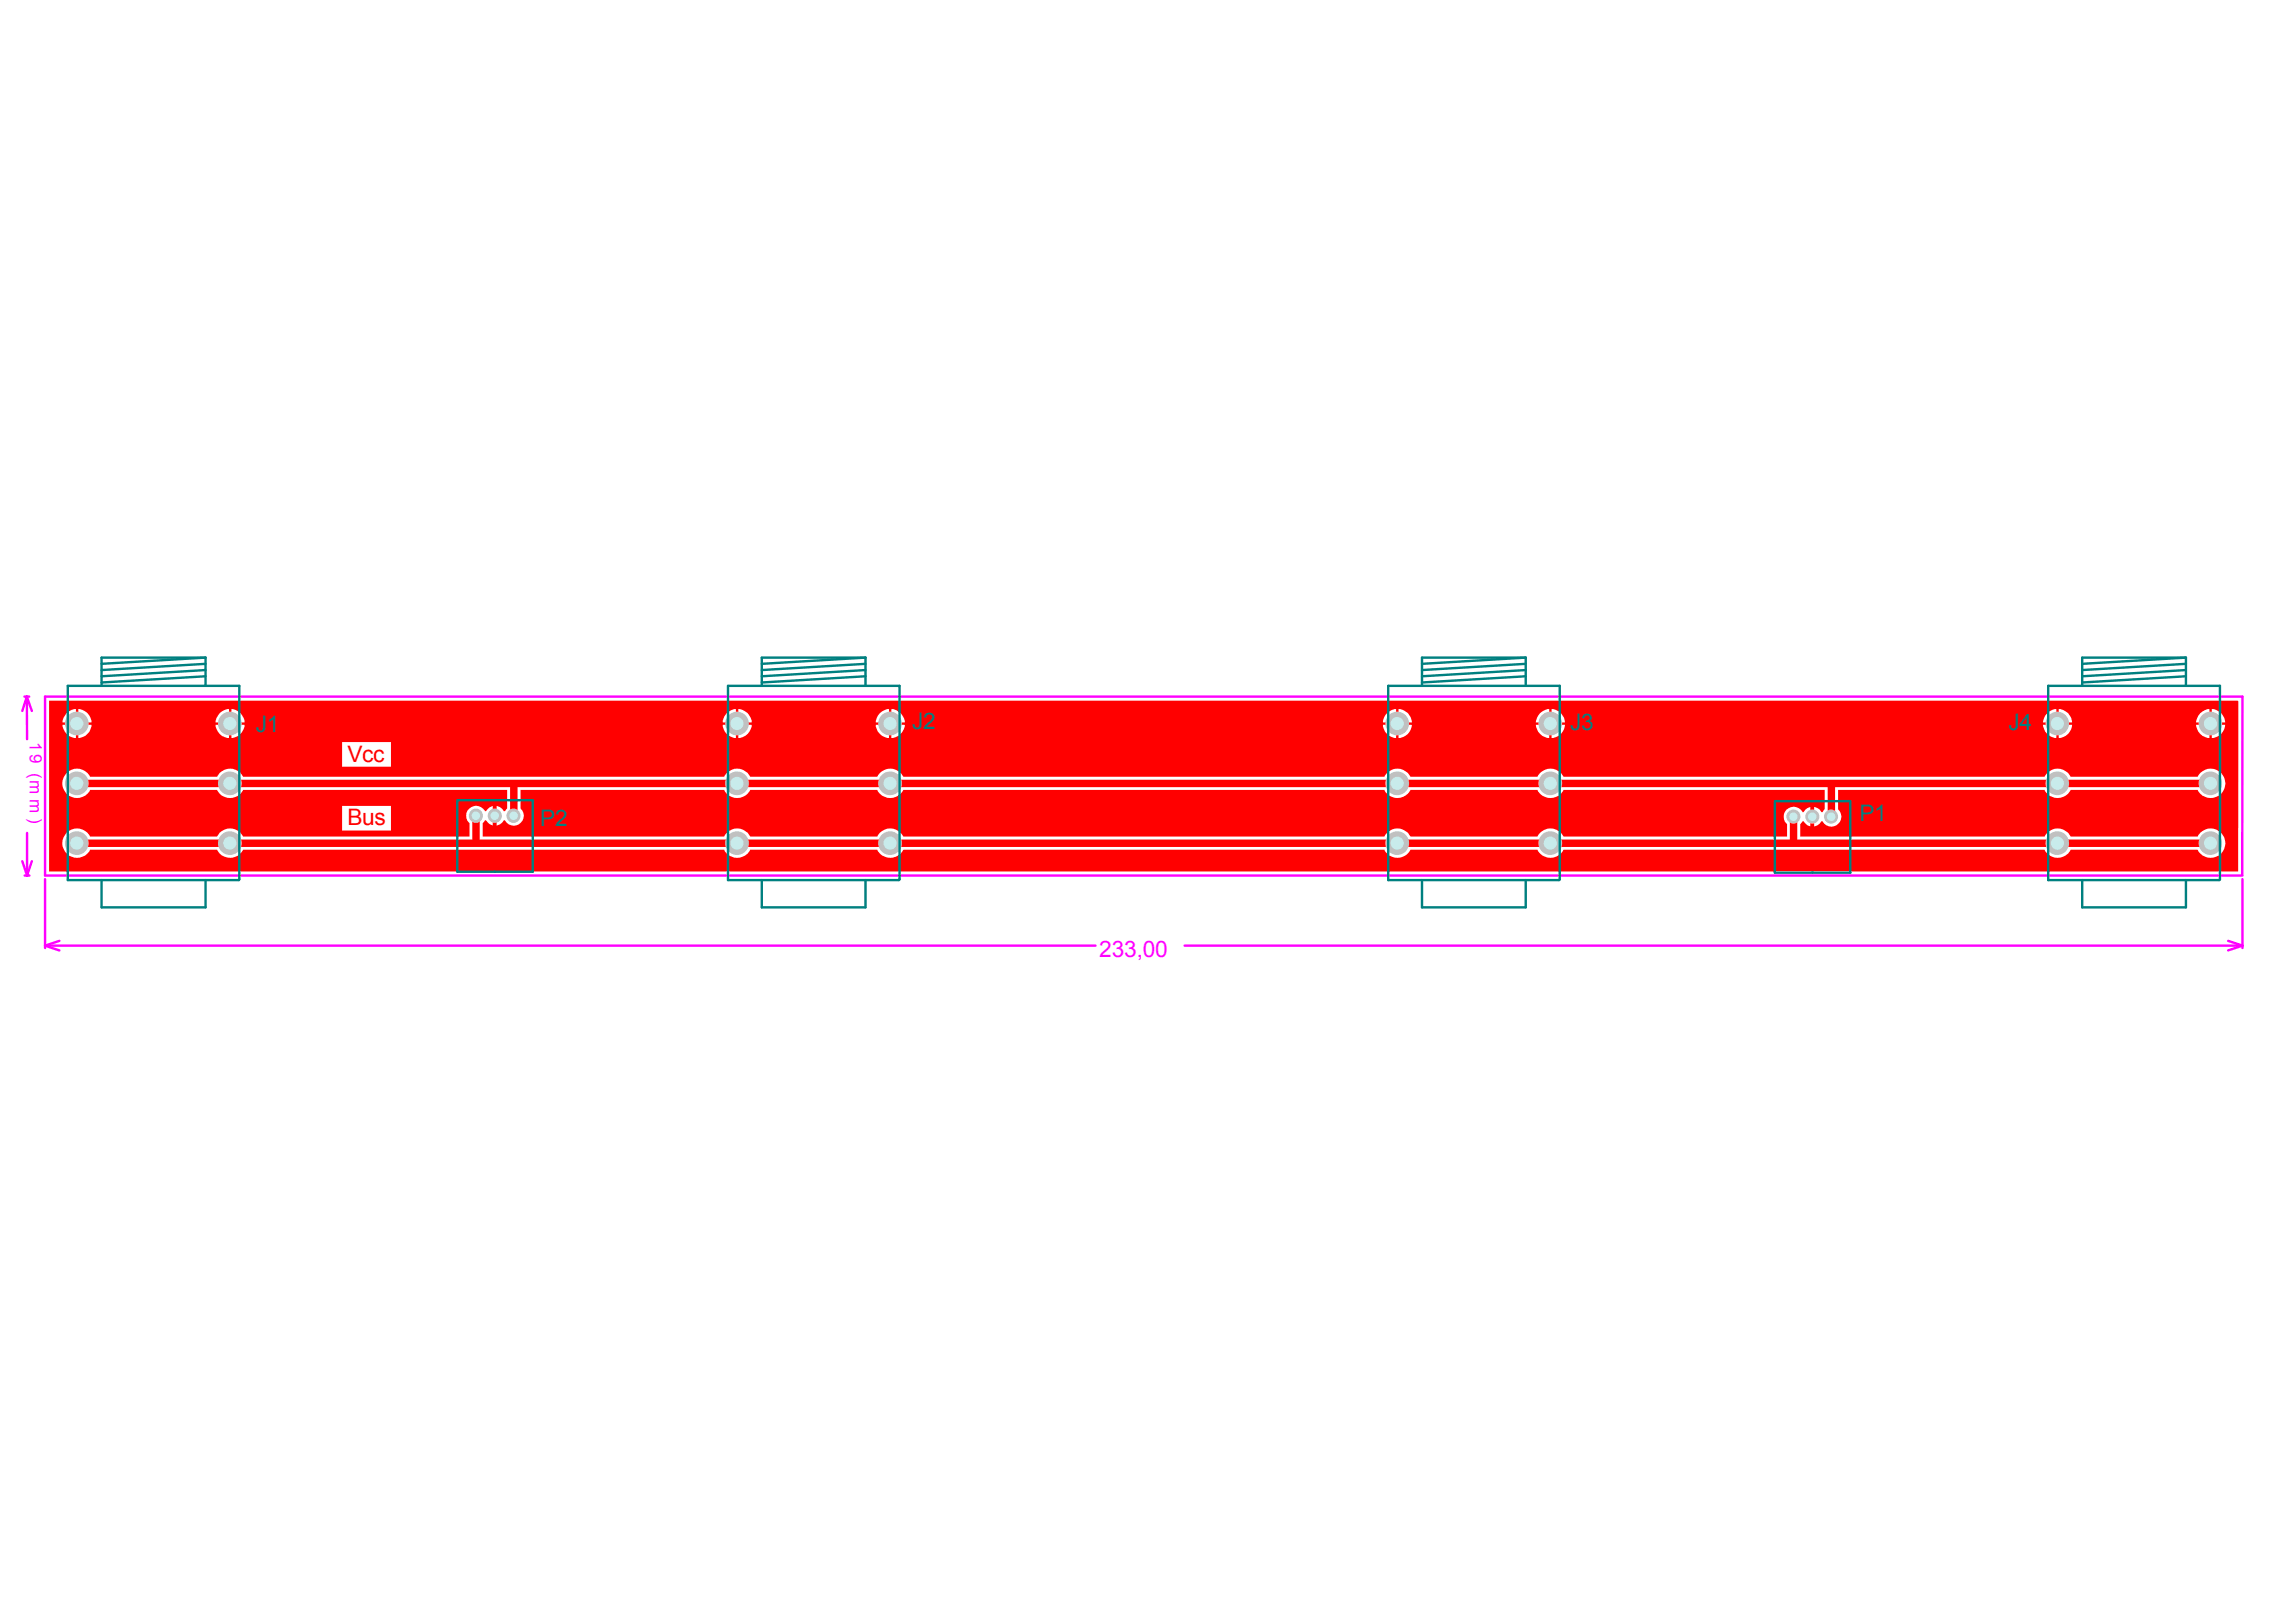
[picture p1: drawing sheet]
<svg xmlns="http://www.w3.org/2000/svg" width="840mm" height="594mm" viewBox="0 0 840 594" stroke-linecap="round" stroke-linejoin="round" font-family="sans-serif">
<defs><g id="words">
<g font-size="8.3" fill="#008080">
<text x="93.7" y="268">J1</text>
<text x="334" y="267">J2</text>
<text x="575" y="267.2">J3</text>
<text x="735.4" y="267.2">J4</text>
<text x="197.8" y="302.3">P2</text>
<text x="680.9" y="300.6">P1</text>
</g>
<g font-size="8.3" fill="#f00">
<text x="127.2" y="278.8">Vcc</text>
<text x="127.2" y="302.1">Bus</text>
</g>
<text font-size="8.3" fill="#f0f" x="402.5" y="350.2">233,00</text>
<g font-size="6.2" fill="#f0f">
<text x="10.9" y="271.5" transform="rotate(90 10.9 271.5)">1</text>
<text x="10.9" y="276" transform="rotate(90 10.9 276)">9 (m m )</text>
</g>
</g></defs>
<path d="M18 256.5h801.4l.2 .3-.1 62.2h-801.5zM809.9 259.5v4.9h4.9a5.1 5.1 0 0 0-4.9-4.9zM805.7 261a6 6 0 0 0-1.6 3.4h4.9v-4.9a5.2 5.2 0 0 0-3.3 1.5zM753.8 259.5v4.9h4.9a5.1 5.1 0 0 0-4.9-4.9zM749.6 261a6 6 0 0 0-1.6 3.4h5v-4.9a5.2 5.2 0 0 0-3.4 1.5zM568.1 259.5v4.9h4.9a5.1 5.1 0 0 0-4.9-4.9zM563.9 261a6 6 0 0 0-1.6 3.4h5v-4.9a5.2 5.2 0 0 0-3.4 1.5zM512.1 259.5v4.9h4.9a5.1 5.1 0 0 0-4.9-4.9zM507.9 261a5.2 5.2 0 0 0-1.5 3.4h4.8v-4.9a5.2 5.2 0 0 0-3.3 1.5zM326.4 259.5v4.9h4.9a5.1 5.1 0 0 0-4.9-4.9zM322.2 261a5.2 5.2 0 0 0-1.5 3.4h4.8v-4.9a5.2 5.2 0 0 0-3.3 1.5zM270.3 259.5v4.9h5a5.1 5.1 0 0 0-5-4.9zM266.1 261a5.2 5.2 0 0 0-1.5 3.4h4.9v-4.9a5.2 5.2 0 0 0-3.4 1.5zM84.7 259.5v4.9h4.9a5.1 5.1 0 0 0-4.9-4.9zM80.4 261a5.2 5.2 0 0 0-1.5 3.4h5v-4.9a5.2 5.2 0 0 0-3.5 1.5zM28.7 259.5v4.9h4.8a5.1 5.1 0 0 0-4.8-4.9zM24.4 261a5.2 5.2 0 0 0-1.5 3.4h4.9v-4.9a5.2 5.2 0 0 0-3.4 1.5zM809.9 265.3v4.8a5.1 5.1 0 0 0 4.9-4.8zM804.1 265.3a5.3 5.3 0 0 0 4.9 4.8v-4.8zM753.8 265.3v4.8a5.1 5.1 0 0 0 4.9-4.8zM748 265.3a5.3 5.3 0 0 0 5 4.8v-4.8zM28.7 265.3v4.8a5.1 5.1 0 0 0 4.8-4.8zM22.9 265.3a5.1 5.1 0 0 0 4.9 4.8v-4.8zM568.1 265.3v4.8a5.1 5.1 0 0 0 4.9-4.8zM562.3 265.3a5.3 5.3 0 0 0 5 4.8v-4.8zM512.1 265.3v4.8a5.1 5.1 0 0 0 4.9-4.8zM506.4 265.3a5.1 5.1 0 0 0 4.8 4.8v-4.8zM326.4 265.3v4.8a5.1 5.1 0 0 0 4.9-4.8zM320.7 265.3a5.1 5.1 0 0 0 4.8 4.8v-4.8zM270.3 265.3v4.8a5.1 5.1 0 0 0 5-4.8zM264.6 265.3a5.1 5.1 0 0 0 4.9 4.8v-4.8zM84.7 265.3v4.8a5.1 5.1 0 0 0 4.9-4.8zM78.9 265.3a5.1 5.1 0 0 0 5 4.8v-4.8zM125.3 271.6v9h17.9v-9zM24.4 282.9a5.4 5.4 0 0 0 .6 8.2 5.4 5.4 0 0 0 8-2h46.5a5.3 5.3 0 0 0 4.8 3 5.3 5.3 0 0 0 4.7-3h96.7v6.8l-.8 1h-.4a3.5 3.5 0 0 0-2.8-1.9v7.2a3.5 3.5 0 0 0 2.8-1.9h.4a3.7 3.7 0 0 0 5.5 1.2 3.7 3.7 0 0 0 .2-5.6v-6.8h74.6a5.3 5.3 0 0 0 4.7 3 5.3 5.3 0 0 0 4.8-3h46.5a5.3 5.3 0 0 0 4.8 3 5.3 5.3 0 0 0 4.8-3h176.1a5.3 5.3 0 0 0 4.8 3 5.3 5.3 0 0 0 4.8-3h46.5a5.3 5.3 0 0 0 4.7 3 5.3 5.3 0 0 0 4.8-3h95.6v7.1l-.8 1.1h-.4a3.1 3.1 0 0 0-2.8-1.9v7.1a3.5 3.5 0 0 0 2.8-1.9h.4a3.7 3.7 0 0 0 5.5 1.2 3.7 3.7 0 0 0 .2-5.6v-7.1h75.7a5.3 5.3 0 0 0 4.7 3 5.3 5.3 0 0 0 4.8-3h46.5a5.4 5.4 0 0 0 8.2 1.8 5.4 5.4 0 0 0 0-8.4 5.4 5.4 0 0 0-8.2 1.8h-46.5a5.3 5.3 0 0 0-4.8-3 5.3 5.3 0 0 0-4.7 3h-176.2a5.3 5.3 0 0 0-4.8-3 5.3 5.3 0 0 0-4.7 3h-46.5a5.3 5.3 0 0 0-4.8-3 5.3 5.3 0 0 0-4.8 3h-176.1a5.3 5.3 0 0 0-4.8-3 5.3 5.3 0 0 0-4.8 3h-46.5a5.3 5.3 0 0 0-4.8-3 5.3 5.3 0 0 0-4.7 3h-176.2a5.3 5.3 0 0 0-4.7-3 5.3 5.3 0 0 0-4.8 3h-46.5a5.3 5.3 0 0 0-8.6-1.4zM24.4 304.8a5.4 5.4 0 0 0 .6 8.2 5.4 5.4 0 0 0 8-2h46.5a5.3 5.3 0 0 0 4.8 3 5.3 5.3 0 0 0 4.7-3h176.2a5.3 5.3 0 0 0 4.7 3 5.3 5.3 0 0 0 4.8-3h46.5a5.3 5.3 0 0 0 4.8 3 5.3 5.3 0 0 0 4.8-3h176.1a5.3 5.3 0 0 0 4.8 3 5.3 5.3 0 0 0 4.8-3h46.5a5.3 5.3 0 0 0 4.7 3 5.3 5.3 0 0 0 4.8-3h176.2a5.3 5.3 0 0 0 4.7 3 5.3 5.3 0 0 0 4.8-3h46.5a5.4 5.4 0 0 0 8.2 1.8 5.4 5.4 0 0 0 0-8.4 5.4 5.4 0 0 0-8.2 1.8h-46.5a5.3 5.3 0 0 0-4.8-3 5.3 5.3 0 0 0-4.7 3h-89.5v-4.5l.8-1.1 .5 .2a3.5 3.5 0 0 0 2.7 1.7v-7.1a3.5 3.5 0 0 0-2.8 1.9h-.4a3.6 3.6 0 0 0-5.5-1.2 3.6 3.6 0 0 0-.1 5.6v4.5h-81.9a5.3 5.3 0 0 0-4.8-3 5.3 5.3 0 0 0-4.7 3h-46.5a5.3 5.3 0 0 0-4.8-3 5.3 5.3 0 0 0-4.8 3h-176.1a5.3 5.3 0 0 0-4.8-3 5.3 5.3 0 0 0-4.8 3h-46.5a5.3 5.3 0 0 0-4.8-3 5.3 5.3 0 0 0-4.7 3h-88.5v-4.9l.8-1 .6 .1a3.5 3.5 0 0 0 2.7 1.8v-7.2a3.5 3.5 0 0 0-2.8 1.9h-.5a3.6 3.6 0 0 0-5.4-1.2 3.6 3.6 0 0 0-.2 5.6v4.9h-82.9a5.3 5.3 0 0 0-4.7-3 5.3 5.3 0 0 0-4.8 3h-46.5a5.3 5.3 0 0 0-8.6-1.4zM125.3 295v9h17.9v-9z" fill="#f00"/>
<path d="M28.2 286.8h781.2M174.3 298.6v9.8M188.2 287.1v11.5M656.7 298.9v9.3M670.6 286.9v12M28.2 308.7h781.2" fill="none" stroke="#f00" stroke-width="2.7"/>
<path d="M181.1 291.7v12.4M663.6 292v12.5" fill="none" stroke="#f00" stroke-width="1.4"/>
<circle cx="670.5" cy="298.9" r="2.59" fill="#c0c0c0"/>
<circle cx="670.5" cy="298.9" r="1.58" fill="#c8ebeb"/>
<circle cx="84.2" cy="264.8" r="4.3" fill="#c0c0c0"/>
<circle cx="84.2" cy="264.8" r="2.41" fill="#c8ebeb"/>
<circle cx="84.2" cy="308.6" r="4.3" fill="#c0c0c0"/>
<circle cx="84.2" cy="308.6" r="2.41" fill="#c8ebeb"/>
<circle cx="84.2" cy="286.7" r="4.3" fill="#c0c0c0"/>
<circle cx="84.2" cy="286.7" r="2.41" fill="#c8ebeb"/>
<circle cx="567.7" cy="286.7" r="4.3" fill="#c0c0c0"/>
<circle cx="567.7" cy="286.7" r="2.41" fill="#c8ebeb"/>
<circle cx="567.7" cy="264.8" r="4.3" fill="#c0c0c0"/>
<circle cx="567.7" cy="264.8" r="2.41" fill="#c8ebeb"/>
<circle cx="567.7" cy="308.6" r="4.3" fill="#c0c0c0"/>
<circle cx="567.7" cy="308.6" r="2.41" fill="#c8ebeb"/>
<circle cx="656.7" cy="298.9" r="2.59" fill="#c0c0c0"/>
<circle cx="656.7" cy="299" r="1.56" fill="#c8ebeb"/>
<circle cx="663.6" cy="298.9" r="2.59" fill="#c0c0c0"/>
<circle cx="663.6" cy="298.9" r="1.58" fill="#c8ebeb"/>
<circle cx="511.6" cy="308.6" r="4.3" fill="#c0c0c0"/>
<circle cx="511.6" cy="308.6" r="2.41" fill="#c8ebeb"/>
<circle cx="511.6" cy="286.7" r="4.3" fill="#c0c0c0"/>
<circle cx="511.6" cy="286.7" r="2.41" fill="#c8ebeb"/>
<circle cx="511.6" cy="264.8" r="4.3" fill="#c0c0c0"/>
<circle cx="511.6" cy="264.8" r="2.41" fill="#c8ebeb"/>
<circle cx="269.9" cy="308.6" r="4.3" fill="#c0c0c0"/>
<circle cx="269.9" cy="308.6" r="2.41" fill="#c8ebeb"/>
<circle cx="269.9" cy="286.7" r="4.3" fill="#c0c0c0"/>
<circle cx="269.9" cy="286.7" r="2.41" fill="#c8ebeb"/>
<circle cx="269.9" cy="264.8" r="4.3" fill="#c0c0c0"/>
<circle cx="269.9" cy="264.8" r="2.41" fill="#c8ebeb"/>
<circle cx="325.9" cy="308.6" r="4.3" fill="#c0c0c0"/>
<circle cx="325.9" cy="308.6" r="2.41" fill="#c8ebeb"/>
<circle cx="325.9" cy="286.7" r="4.3" fill="#c0c0c0"/>
<circle cx="325.9" cy="286.7" r="2.41" fill="#c8ebeb"/>
<circle cx="325.9" cy="264.8" r="4.3" fill="#c0c0c0"/>
<circle cx="325.9" cy="264.8" r="2.41" fill="#c8ebeb"/>
<circle cx="174.2" cy="298.6" r="2.61" fill="#c0c0c0"/>
<circle cx="174.2" cy="298.6" r="1.56" fill="#c8ebeb"/>
<circle cx="181.2" cy="298.6" r="2.61" fill="#c0c0c0"/>
<circle cx="181.1" cy="298.6" r="1.58" fill="#c8ebeb"/>
<circle cx="188" cy="298.6" r="2.61" fill="#c0c0c0"/>
<circle cx="188.1" cy="298.6" r="1.58" fill="#c8ebeb"/>
<circle cx="28.1" cy="308.6" r="4.3" fill="#c0c0c0"/>
<circle cx="28.1" cy="308.6" r="2.41" fill="#c8ebeb"/>
<circle cx="28.1" cy="286.7" r="4.3" fill="#c0c0c0"/>
<circle cx="28.1" cy="286.7" r="2.41" fill="#c8ebeb"/>
<circle cx="28.1" cy="264.8" r="4.3" fill="#c0c0c0"/>
<circle cx="28.1" cy="264.8" r="2.41" fill="#c8ebeb"/>
<circle cx="753.3" cy="308.6" r="4.3" fill="#c0c0c0"/>
<circle cx="753.3" cy="308.6" r="2.41" fill="#c8ebeb"/>
<circle cx="753.3" cy="286.7" r="4.3" fill="#c0c0c0"/>
<circle cx="753.3" cy="286.7" r="2.41" fill="#c8ebeb"/>
<circle cx="753.3" cy="264.8" r="4.3" fill="#c0c0c0"/>
<circle cx="753.3" cy="264.8" r="2.41" fill="#c8ebeb"/>
<circle cx="809.3" cy="308.6" r="4.3" fill="#c0c0c0"/>
<circle cx="809.4" cy="308.6" r="2.41" fill="#c8ebeb"/>
<circle cx="809.3" cy="286.7" r="4.3" fill="#c0c0c0"/>
<circle cx="809.4" cy="286.7" r="2.41" fill="#c8ebeb"/>
<circle cx="809.3" cy="264.8" r="4.3" fill="#c0c0c0"/>
<circle cx="809.4" cy="264.8" r="2.41" fill="#c8ebeb"/>
<g fill="none" stroke="#f0f" stroke-width=".88">
<path d="M8.9 255h1.8M9.8 255l.1 15.6M9.8 255l-1.6 5.2M9.8 255l1.9 5.2M8.2 315.2l1.7 5.3M9.9 304.9v15.6M11.7 315.2l-1.8 5.3M9 320.5h1.8M16.5 321.8v25.2M821 320.2l.1-65.2h-804.6v65.5h804.6M821.1 321.8v25.2M16.5 346.1h384.6"/>
<path d="M16.5 346.1l5.3 1.8M21.8 344.4l-5.3 1.7M433.8 346.1h387.3M815.8 344.4l5.3 1.7M821.1 346.1l-5.3 1.8"/>
</g>
<g fill="none" stroke="#008080" stroke-width=".88">
<path d="M24.8 251h62.8l-.1 71.1h-62.7zM75.3 240.7h-38.1v10.3M75.3 247.5l-38.1 2.3M75.3 245.3l-38.1 2.2M75.3 243l-38.1 2.3M75.3 240.7l-38.1 2.3M75.3 240.7v10.3M266.6 251h62.8v70.9l-.3 .2h-62.5zM316.9 240.7h-38v10.3M316.9 247.5l-38 2.3M316.9 245.3l-38 2.2M316.9 243l-38 2.3"/>
<path d="M316.9 240.7l-38 2.3M316.9 240.7v10.3M508.3 251h62.8v70.9l-.2 .2h-62.6zM558.7 247.5l-38 2.3M558.7 245.3l-38 2.2M558.7 243l-38 2.3M558.7 240.7l-38 2.3M558.7 240.7h-38v10.3M558.7 240.7v10.3M750 251h62.9v70.9l-.3 .2h-62.6zM800.4 240.7h-38v10.3M800.4 247.5l-38 2.3"/>
<path d="M800.4 245.3l-38 2.2M800.4 240.7v10.3M800.4 243l-38 2.3M800.4 240.7l-38 2.3M167.4 292.9h27.6M195.1 292.9v26.2h-27.7v-25.8M649.9 293.3h27.5M677.5 293.3v26.1h-27.6v-25.7M37.2 322.1v10h38.1v-10M278.9 322.1v10h38v-10M520.7 322.1v10h38v-10M762.4 322.1v10h38v-10"/>
</g>
<use href="#words"/>
</svg>
